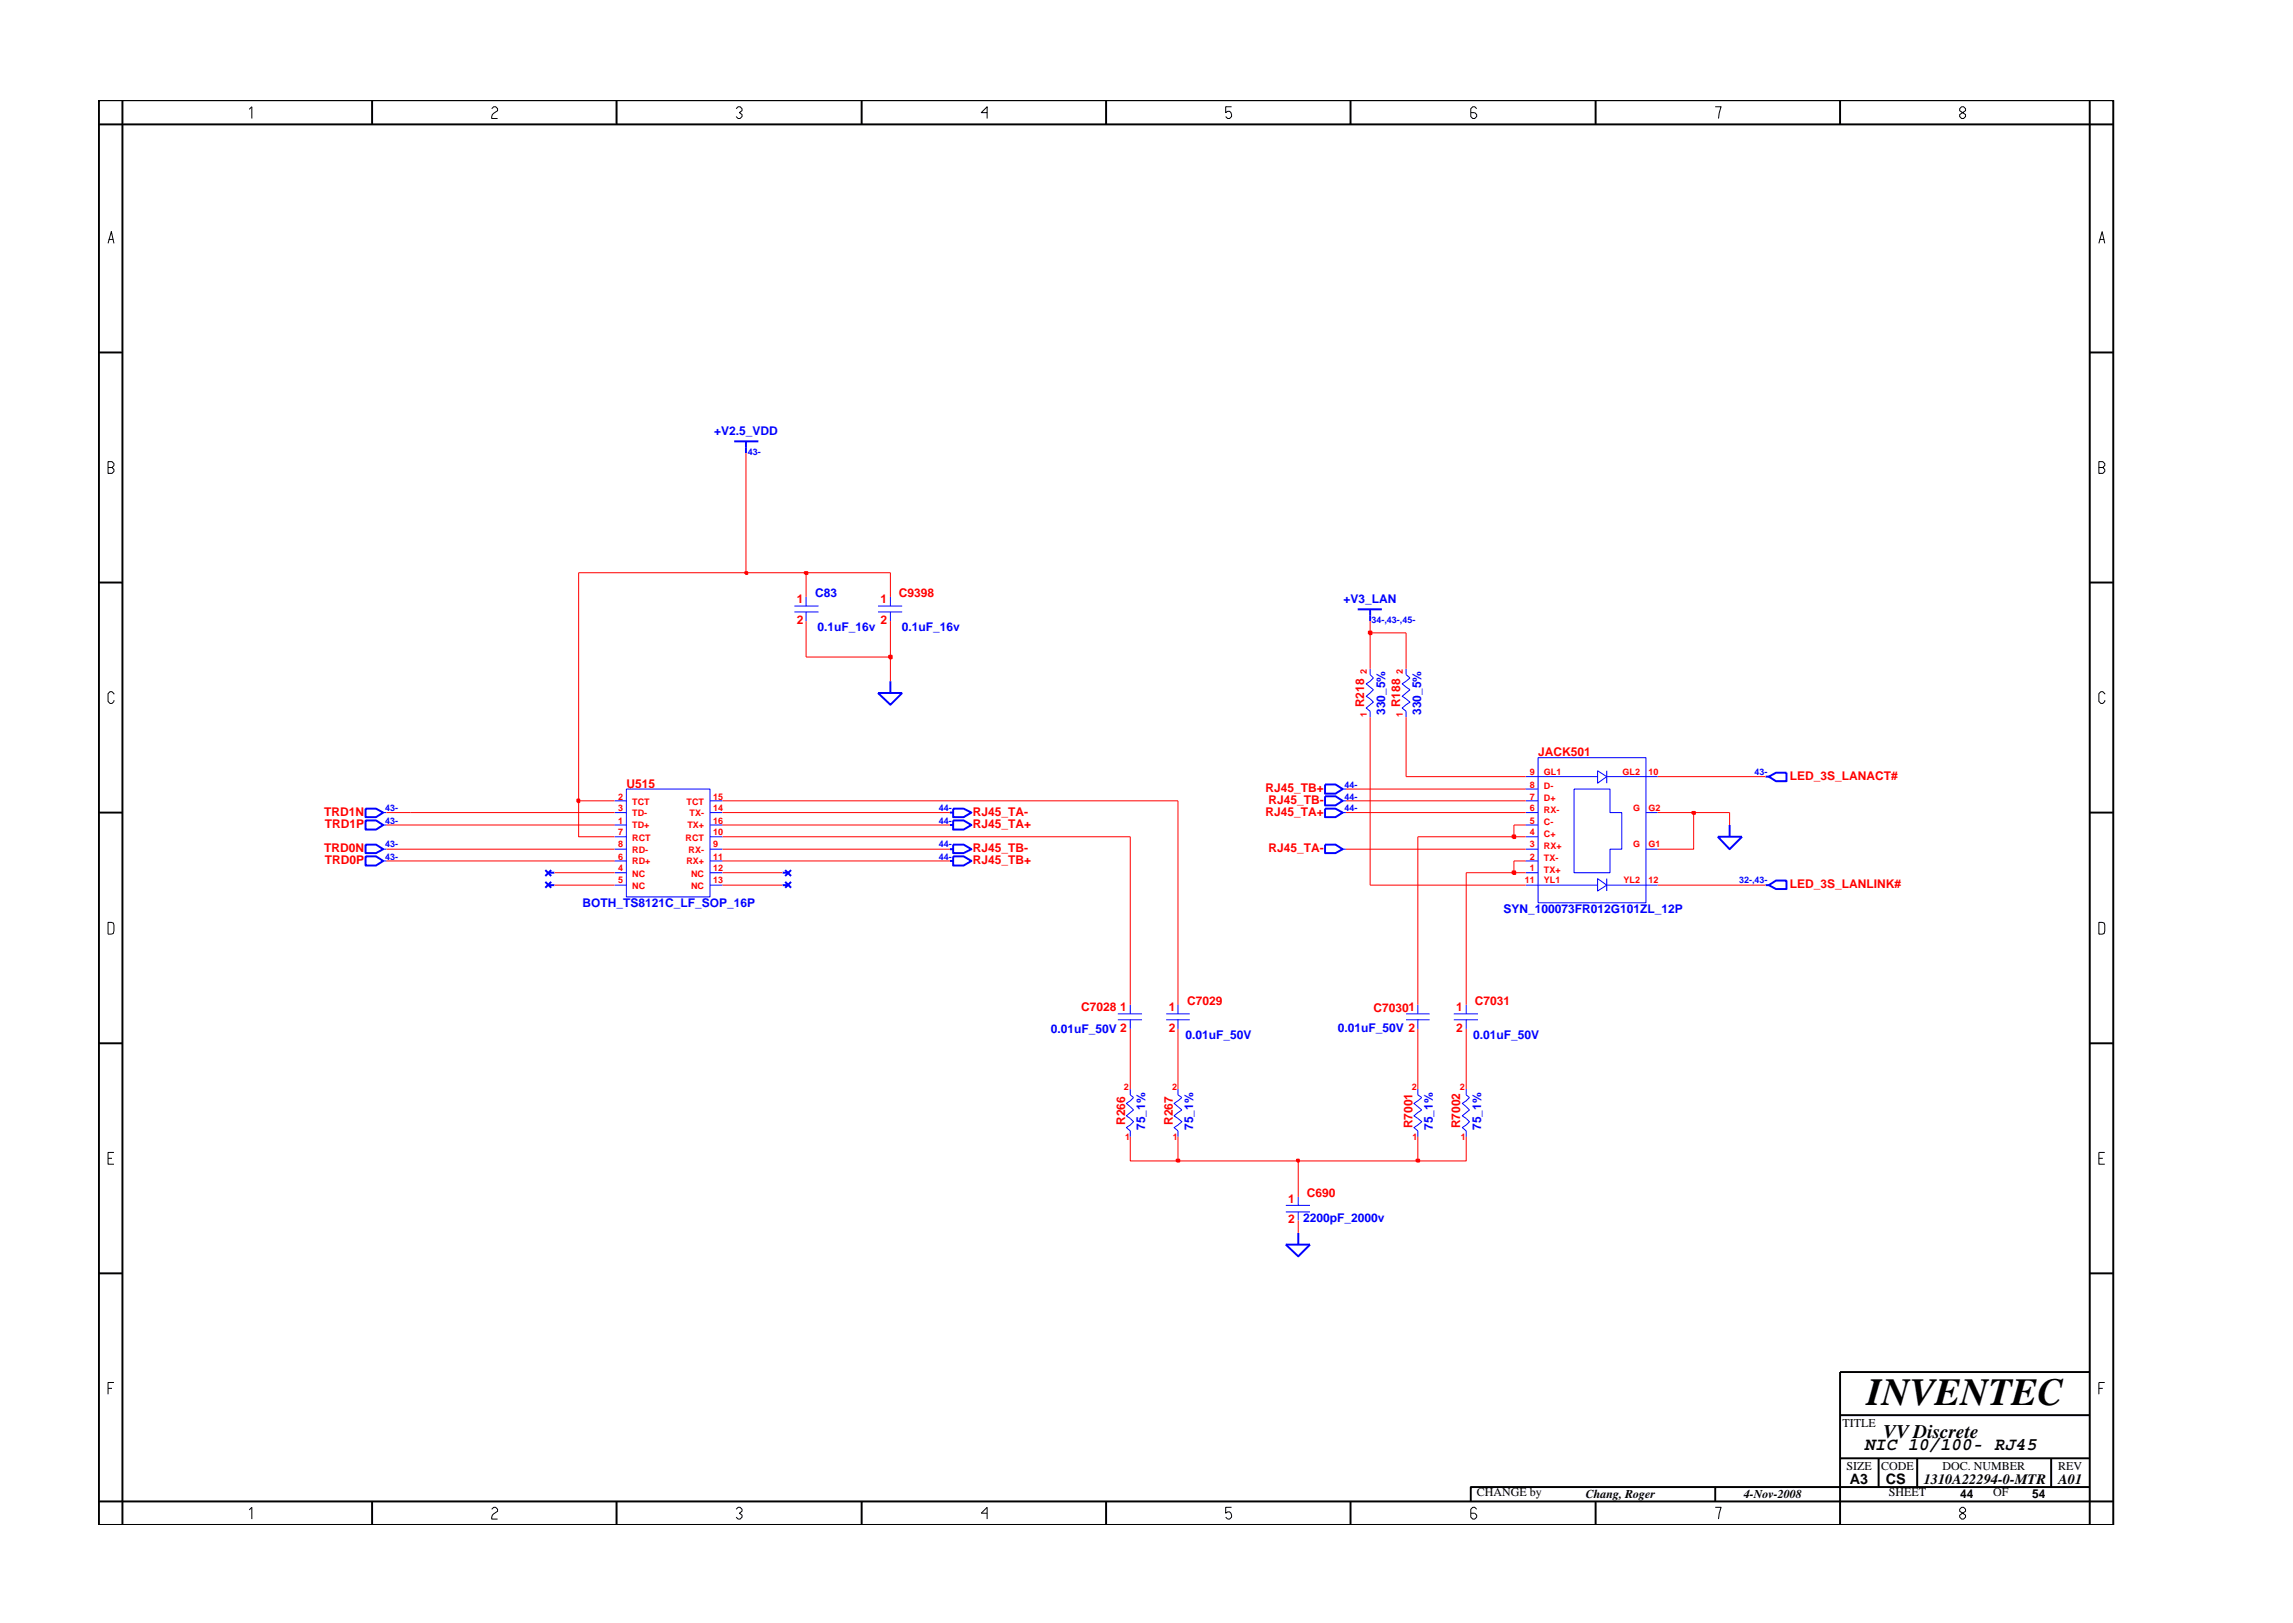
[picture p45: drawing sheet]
<svg xmlns="http://www.w3.org/2000/svg" width="297mm" height="210mm" viewBox="0 0 297 210" stroke-linecap="round" stroke-linejoin="round" font-family="sans-serif">
<defs><g id="words">
<text font-size="5" x="241.8" y="182">INVENTEC</text>
<text font-size="2.5" x="244" y="186.3">VV Discrete</text>
<text font-size="2.3" x="241.5" y="187.8">NIC 10/100- RJ45</text>
<g font-size="1.9">
<text x="239.6" y="192.2">A3</text>
<text x="244.3" y="192.3">CS</text>
<text x="249.2" y="192.2">1310A22294-0-MTR</text>
<text x="266.6" y="192.2">A01</text>
</g>
<g font-size="1.6" fill="#00f">
<text x="92.5" y="56.3">+V2.5_VDD</text>
<text x="105.6" y="77.3">C83</text>
<text x="105.9" y="81.8">0.1uF_16v</text>
<text x="116.8" y="81.8">0.1uF_16v</text>
<text x="174.1" y="78.1">+V3_LAN</text>
<text x="179.4" y="92.6" transform="rotate(-90 179.4 92.6)">330_5%</text>
<text x="184.1" y="92.6" transform="rotate(-90 184.1 92.6)">330_5%</text>
<text x="75.5" y="117.5">BOTH_TS8121C_LF_SOP_16P</text>
<text x="194.8" y="118.3">SYN_100073FR012G101ZL_12P</text>
<text x="136.1" y="133.9">0.01uF_50V 2</text>
<text x="153.6" y="134.6">0.01uF_50V</text>
<text x="173.3" y="133.7">0.01uF_50V 2</text>
<text x="190.8" y="134.6">0.01uF_50V</text>
<text x="148.4" y="146.4" transform="rotate(-90 148.4 146.4)">75_1%</text>
<text x="154.5" y="146.4" transform="rotate(-90 154.5 146.4)">75_1%</text>
<text x="185.6" y="146.4" transform="rotate(-90 185.6 146.4)">75_1%</text>
<text x="191.9" y="146.4" transform="rotate(-90 191.9 146.4)">75_1%</text>
<text x="168.8" y="158.2">2200pF_2000v</text>
</g>
<g font-size="1.6" fill="#f00">
<text x="116.4" y="77.3">C9398</text>
<text x="103.2" y="78.1">1</text>
<text x="103.2" y="80.9">2</text>
<text x="114.1" y="78.1">1</text>
<text x="114.1" y="80.9">2</text>
<text x="176.7" y="91.6" transform="rotate(-90 176.7 91.6)">R218</text>
<text x="181.4" y="91.6" transform="rotate(-90 181.4 91.6)">R188</text>
<text x="199.2" y="97.9">JACK501</text>
<text x="231.8" y="101">LED_3S_LANACT#</text>
<text x="42" y="105.7">TRD1N</text>
<text x="42.1" y="107.3">TRD1P</text>
<text x="81.1" y="102.1">U515</text>
<text x="126" y="105.7">RJ45_TA-</text>
<text x="126" y="107.3">RJ45_TA+</text>
<text x="163.9" y="105.7">RJ45_TA+</text>
<text x="163.9" y="102.6">RJ45_TB+</text>
<text x="164.3" y="104.2">RJ45_TB-</text>
<text x="42" y="110.3">TRD0N</text>
<text x="42.1" y="111.9">TRD0P</text>
<text x="126" y="110.3">RJ45_TB-</text>
<text x="126" y="111.9">RJ45_TB+</text>
<text x="164.3" y="110.3">RJ45_TA-</text>
<text x="231.8" y="115">LED_3S_LANLINK#</text>
<text x="140.1" y="131">C7028</text>
<text x="145.1" y="130.9">1</text>
<text x="151.4" y="130.9">1</text>
<text x="153.8" y="130.1">C7029</text>
<text x="177.9" y="131.1">C70301</text>
<text x="188.6" y="130.9">1</text>
<text x="191" y="130.1">C7031</text>
<text x="151.4" y="133.7">2</text>
<text x="188.6" y="133.7">2</text>
<text x="145.7" y="145.7" transform="rotate(-90 145.7 145.7)">R266</text>
<text x="151.9" y="145.7" transform="rotate(-90 151.9 145.7)">R267</text>
<text x="183" y="146.2" transform="rotate(-90 183 146.2)">R7001</text>
<text x="189.2" y="146.2" transform="rotate(-90 189.2 146.2)">R7002</text>
<text x="166.9" y="155.8">1</text>
<text x="169.3" y="155">C690</text>
<text x="166.9" y="158.5">2</text>
</g>
<g font-size="1.6">
<text x="238.7" y="184.8">TITLE</text>
<text x="239.2" y="190.4">SIZE</text>
<text x="243.7" y="190.4">CODE</text>
<text x="251.6" y="190.4">DOC. NUMBER</text>
<text x="266.6" y="190.4">REV</text>
<text x="191.3" y="193.9">CHANGE by</text>
<text x="205.4" y="194.1">Chang, Roger</text>
<text x="225.9" y="194.1">4-Nov-2008</text>
<text x="244.7" y="193.9">SHEET</text>
<text x="253.9" y="194.1">44</text>
<text x="258.2" y="193.9">OF</text>
<text x="263.3" y="194.1">54</text>
</g>
<g font-size="1.2" fill="#00f">
<text x="96.9" y="59">43-</text>
<text x="177.7" y="80.7">34-,43-,45-</text>
<text x="227.3" y="100.4">43-</text>
<text x="49.9" y="106.7">43-</text>
<text x="49.9" y="105.1">43-</text>
<text x="121.6" y="105.1">44-</text>
<text x="121.6" y="106.7">44-</text>
<text x="174.2" y="105.1">44-</text>
<text x="174.2" y="102.1">44-</text>
<text x="174.2" y="103.6">44-</text>
<text x="49.9" y="111.4">43-</text>
<text x="49.9" y="109.8">43-</text>
<text x="121.6" y="109.8">44-</text>
<text x="121.6" y="111.4">44-</text>
<text x="225.3" y="114.4">32-,43-</text>
</g>
<g font-size="1.2" fill="#f00">
<text x="177.1" y="87.3" transform="rotate(-90 177.1 87.3)">2</text>
<text x="181.7" y="87.3" transform="rotate(-90 181.7 87.3)">2</text>
<text x="177.1" y="92.9" transform="rotate(-90 177.1 92.9)">1</text>
<text x="181.7" y="92.9" transform="rotate(-90 181.7 92.9)">1</text>
<text x="198.2" y="100.4">9</text>
<text x="200" y="100.4">GL1</text>
<text x="210.2" y="100.4">GL2</text>
<text x="213.6" y="100.4">10</text>
<text x="80.1" y="106.7">1</text>
<text x="80.1" y="105.1">3</text>
<text x="80.1" y="103.6">2</text>
<text x="81.9" y="107.3">TD+</text>
<text x="81.9" y="105.7">TD-</text>
<text x="81.9" y="104.3">TCT</text>
<text x="88.9" y="104.3">TCT</text>
<text x="89" y="107.3">TX+</text>
<text x="89.3" y="105.7">TX-</text>
<text x="92.4" y="106.7">16</text>
<text x="92.4" y="105.1">14</text>
<text x="92.4" y="103.6">15</text>
<text x="198.2" y="106.7">5</text>
<text x="198.2" y="103.6">7</text>
<text x="198.2" y="102.1">8</text>
<text x="198.2" y="105.1">6</text>
<text x="200" y="106.9">C-</text>
<text x="200" y="103.7">D+</text>
<text x="200" y="102.2">D-</text>
<text x="200" y="105.3">RX-</text>
<text x="211.6" y="105.1">G</text>
<text x="213.6" y="105.1">G2</text>
<text x="80.1" y="111.4">6</text>
<text x="80.1" y="109.8">8</text>
<text x="80.1" y="112.9">4</text>
<text x="80.1" y="108.2">7</text>
<text x="81.9" y="110.4">RD-</text>
<text x="81.9" y="113.7">NC</text>
<text x="81.9" y="109">RCT</text>
<text x="81.9" y="112">RD+</text>
<text x="88.8" y="109">RCT</text>
<text x="88.9" y="112">RX+</text>
<text x="89.2" y="110.4">RX-</text>
<text x="89.5" y="113.7">NC</text>
<text x="92.4" y="111.4">11</text>
<text x="92.4" y="109.8">9</text>
<text x="92.4" y="108.2">10</text>
<text x="92.4" y="112.9">12</text>
<text x="198.2" y="108.2">4</text>
<text x="198.2" y="109.8">3</text>
<text x="198.2" y="112.9">1</text>
<text x="198.2" y="111.4">2</text>
<text x="200" y="108.4">C+</text>
<text x="200" y="110">RX+</text>
<text x="200" y="113.1">TX+</text>
<text x="200" y="111.5">TX-</text>
<text x="211.6" y="109.8">G</text>
<text x="213.6" y="109.8">G1</text>
<text x="80.1" y="114.4">5</text>
<text x="81.9" y="115.2">NC</text>
<text x="89.5" y="115.2">NC</text>
<text x="92.4" y="114.4">13</text>
<text x="197.5" y="114.4">11</text>
<text x="200" y="114.4">YL1</text>
<text x="210.3" y="114.4">YL2</text>
<text x="213.6" y="114.4">12</text>
<text x="145.6" y="141.2">2</text>
<text x="151.8" y="141.2">2</text>
<text x="182.9" y="141.2">2</text>
<text x="189.1" y="141.2">2</text>
<text x="145.7" y="147.7">1</text>
<text x="151.9" y="147.7">1</text>
<text x="183" y="147.7">1</text>
<text x="189.3" y="147.7">1</text>
</g>
</g></defs>
<g fill="none" stroke="#00f" stroke-width=".13">
<path d="M102.9 78.5h3.1M102.9 79.3h3.1M104.4 77.3v1.2M104.4 79.3v1.2M113.7 79.3h3.2M113.7 78.5h3.2M115.3 77.3v1.2M115.3 79.3v1.2M177.5 86.6v.8l.4 .4-.9 .8 .9 .8-.9 .8 .9 .8-.9 .7 .5 .4v.8M182.1 86.6v.8l.6 .4-1.1 .8 1.1 .8-1.1 .8 1.1 .8-1.1 .7 .5 .4v.8M199.2 98.2h14v18.8h-14zM207 99.9l1.1 .7-1.1 .9z"/>
<path d="M208.1 99.9v1.6M49.6 105.3h.5M49.6 106.9h.5M49.6 110h.5M49.6 111.5h.5M79.6 106.9h1.5M79.6 111.5h1.5M79.6 114.7h1.5M79.6 108.4h1.5M79.6 105.3h1.5M79.6 110h1.5M79.6 113.1h1.5"/>
<path d="M79.6 103.7h1.5M81.1 102.2h10.9v14h-10.9zM92 106.9h1.6M92 111.5h1.6M92 114.7h1.6M92 103.7h1.6M92 105.3h1.6M92 110h1.6M92 113.1h1.6M92 108.4h1.6M173.9 105.3h.5M173.9 110h.5"/>
<path d="M173.9 103.7h.5M173.9 102.2h.5M197.6 106.9h1.6M197.6 110h1.6M197.6 113.1h1.6M197.6 114.7h9.4M197.6 103.7h1.6M197.6 100.6h9.4M197.6 105.3h1.6M197.6 111.5h1.6M197.6 108.4h1.6M197.6 102.2h1.6"/>
<path d="M203.9 102.2h4.7v3.1h1.5v4.7h-1.5v3.1h-4.7zM207 113.8l1.1 .9-1.1 .7zM208.1 114.7h6.6M208.1 100.6h6.6M208.1 113.8v1.6M213.2 110h1.5M213.2 105.3h1.5M144.8 132.1h3.1M144.8 131.3h3.1M146.4 130.2v1.1M146.4 132.1v1.2M151.1 131.3h3"/>
<path d="M151.1 132.1h3M152.6 130.2v1.1M152.6 132.1v1.2M182.1 131.3h3.1M182.1 132.1h3.1M183.7 130.2v1.1M183.7 132.1v1.2M188.3 132.1h3.2M188.3 131.3h3.2M189.9 130.2v1.1M189.9 132.1v1.2M146.4 141.1v.7l.4 .4-.9 .7 .9 .9-.9 .8 .9 .7-.9 .8 .5 .4v.8"/>
<path d="M152.6 141.1v.7l.5 .4-1 .7 1 .9-1 .8 1 .7-1 .8 .5 .4v.8M166.6 157h3.1M166.6 156.2h3.1M168.2 155.1v1.1M168.2 157v1.1M183.7 141.1v.7l.5 .4-1 .7 1 .9-1 .8 1 .7-1 .8 .5 .4v.8M189.9 141.1v.7l.5 .4-1 .7 1 .9-1 .8 1 .7-1 .8 .5 .4v.8"/>
</g>
<g fill="none" stroke="#00f" stroke-width=".25">
<path d="M95.1 57.2h3.1M96.6 57.2v1.5M175.9 78.9h3.1M177.5 78.9v1.6M113.7 89.8h3.2l-1.6 1.5zM115.3 88.3v1.5M47.4 110.9h1.3l.9 .6-.9 .6h-1.3zM47.4 109.4h1.3l.9 .6-.9 .5h-1.3zM47.4 106.3h1.3l.9 .6-.9 .6h-1.3zM47.4 104.8h1.3l.9 .5-.9 .6h-1.3zM70.6 114.2l.8 .8M70.6 112.7l.8 .8"/>
<path d="M71.1 114.7h.7M71.1 113.1h.7M71.4 114.2l-.8 .8M71.4 112.7l-.8 .8M101.4 113.1h.7M101.4 114.7h.7M101.7 112.7l.8 .8M101.7 114.2l.8 .8M102.5 112.7l-.8 .8M102.5 114.2l-.8 .8M123 105.3h.5M123 106.9h.5"/>
<path d="M123 110h.5M123 111.5h.5M123.5 104.8h1.3l1 .5-1 .6h-1.3zM123.5 106.3h1.3l1 .6-1 .6h-1.3zM123.5 109.4h1.3l1 .6-1 .5h-1.3zM123.5 110.9h1.3l1 .6-1 .6h-1.3zM171.6 104.8h1.4l.9 .5-.9 .6h-1.4zM171.6 109.4h1.4l.9 .6-.9 .5h-1.4zM171.6 101.6h1.4l.9 .6-.9 .6h-1.4zM171.6 103.2h1.4l.9 .5-.9 .6h-1.4zM222.5 108.4h3.2l-1.6 1.6zM224.1 106.9v1.5"/>
<path d="M228.7 114.7h.4M228.7 100.6h.4M229.1 100.6l1-.5h1.3v1.1h-1.3zM229.1 114.7l1-.6h1.3v1.1h-1.3zM168.2 159.7v1.5M166.6 161.2h3.1l-1.5 1.6z"/>
</g>
<path d="M146.4 147.3v3.1h6.2M168.2 150.4v4.7M168.2 158.1v1.6" fill="none" stroke="#f00" stroke-width=".13"/>
<path d="M152.4 150.2h.4v.3h-.4z" fill="#8e2323"/>
<path d="M152.4 150.2h.4v.3h-.4z" fill="none" stroke="#f00" stroke-width=".25"/>
<path d="M152.6 147.3v3.1h15.6" fill="none" stroke="#f00" stroke-width=".13"/>
<path d="M168 150.2h.3v.3h-.3z" fill="#8e2323"/>
<path d="M168 150.2h.3v.3h-.3z" fill="none" stroke="#f00" stroke-width=".25"/>
<path d="M168.2 150.4h15.5" fill="none" stroke="#f00" stroke-width=".13"/>
<path d="M183.5 150.2h.3v.3h-.3z" fill="#8e2323"/>
<path d="M183.5 150.2h.3v.3h-.3z" fill="none" stroke="#f00" stroke-width=".25"/>
<g fill="none" stroke="#f00" stroke-width=".13">
<path d="M177.5 92.9v21.8h20.1M71.8 114.7h7.8M71.8 113.1h7.8M93.6 114.7h7.8M93.6 113.1h7.8M146.4 108.4v21.8M152.6 103.7v26.5M183.7 108.4v21.8M196.1 113.1h-6.2v17.1M214.7 114.7h14M146.4 133.3v7.8M152.6 133.3v7.8"/>
<path d="M183.7 133.3v7.8M189.9 133.3v7.8M183.7 147.3v3.1h6.2v-3.1"/>
</g>
<path d="M195.9 112.9h.4v.3h-.4z" fill="#8e2323"/>
<path d="M195.9 112.9h.4v.3h-.4z" fill="none" stroke="#f00" stroke-width=".25"/>
<path d="M50.1 111.5h29.5M50.1 110h29.5M75 103.7v4.7h4.6M93.6 111.5h29.4M93.6 110h29.4M93.6 108.4h52.8M174.4 110h23.2M183.7 108.4h12.4M197.6 111.5h-1.5v1.6h1.5M219.4 105.3v4.7h-4.7" fill="none" stroke="#f00" stroke-width=".13"/>
<path d="M195.9 108.2h.4v.4h-.4z" fill="#8e2323"/>
<path d="M195.9 108.2h.4v.4h-.4z" fill="none" stroke="#f00" stroke-width=".25"/>
<path d="M50.1 105.3h29.5M50.1 106.9h29.5M93.6 106.9h29.4M93.6 105.3h29.4M174.4 105.3h23.2M197.6 106.9h-1.5v1.5h1.5M214.7 105.3h4.7M224.1 105.3v1.6" fill="none" stroke="#f00" stroke-width=".13"/>
<path d="M219.2 105.2h.4v.2h-.4z" fill="#8e2323"/>
<path d="M219.2 105.2h.4v.2h-.4z" fill="none" stroke="#f00" stroke-width=".25"/>
<path d="M219.4 105.3h4.7" fill="none" stroke="#f00" stroke-width=".13"/>
<path d="M74.8 103.6h.2v.3h-.2z" fill="#8e2323"/>
<path d="M74.8 103.6h.2v.3h-.2z" fill="none" stroke="#f00" stroke-width=".25"/>
<path d="M75 74.2v29.5h4.6M104.4 80.5v4.6h10.9v3.2M177.5 82v4.6M182.1 82v4.6M182.1 92.9v7.7h15.5M93.6 103.7h59M174.4 102.2h23.2M174.4 103.7h23.2M214.7 100.6h14" fill="none" stroke="#f00" stroke-width=".13"/>
<path d="M115.2 84.9h.3v.4h-.3z" fill="#8e2323"/>
<path d="M115.2 84.9h.3v.4h-.3z" fill="none" stroke="#f00" stroke-width=".25"/>
<path d="M115.3 80.5v4.6" fill="none" stroke="#f00" stroke-width=".13"/>
<path d="M177.3 81.8h.4v.4h-.4z" fill="#8e2323"/>
<path d="M177.3 81.8h.4v.4h-.4z" fill="none" stroke="#f00" stroke-width=".25"/>
<path d="M75 74.2h21.6M104.4 74.2v3.1M115.3 74.2v3.1M177.5 80.5v1.5h4.6" fill="none" stroke="#f00" stroke-width=".13"/>
<path d="M96.5 74.1h.3v.3h-.3z" fill="#8e2323"/>
<path d="M96.5 74.1h.3v.3h-.3z" fill="none" stroke="#f00" stroke-width=".25"/>
<path d="M96.6 58.7v15.5h7.8" fill="none" stroke="#f00" stroke-width=".13"/>
<path d="M104.3 74.1h.3v.3h-.3z" fill="#8e2323"/>
<path d="M104.3 74.1h.3v.3h-.3z" fill="none" stroke="#f00" stroke-width=".25"/>
<path d="M104.4 74.2h10.9" fill="none" stroke="#f00" stroke-width=".13"/>
<g fill="none" stroke="#000" stroke-width=".25">
<path d="M12.8 13h261v184.6h-261zM15.9 13v184.6M48.2 13v3.1M79.9 13v3.1M111.6 13v3.1M143.3 13v3.1M174.9 13v3.1M206.7 13v3.1M238.4 13v3.1M270.7 13v184.6M273.8 16.1h-261M12.8 45.7h3.1"/>
<path d="M270.7 45.7h3.1M12.8 75.5h3.1M270.7 75.5h3.1M12.8 105.3h3.1M270.7 105.3h3.1M12.8 135.2h3.1M270.7 135.2h3.1M12.8 165h3.1M270.7 177.7h-32.3v19.9M270.7 165h3.1M48.2 194.5v3.1M79.9 194.5v3.1"/>
<path d="M111.6 194.5v3.1M143.3 194.5v3.1M174.9 194.5v3.1M206.7 194.5v3.1M222.2 192.6v1.9M238.4 183.3h32.3M238.4 188.9h32.3M243.4 188.9v3.7M248.4 188.9v3.7M265.7 188.9v3.7M270.7 192.6h-80.2v1.9M273.8 194.5h-261"/>
</g>
<g fill="none" stroke="#000" stroke-width=".13">
<path d="M32.3 14.2l.3-.4v1.6M63.7 14.1l.3-.3h.2l.3 .3v.2l-.5 .4-.3 .4v.3h.8M95.4 14.1l.2-.3h.3l.2 .3v.2l-.3 .3 .3 .2v.3l-.2 .3h-.3l-.2-.3M127.9 14.6h-.8l.8-.8v1.6M159.5 13.8h-.7v.8l.2-.2a.5 .5 0 0 1 .5 .7l-.2 .3h-.3l-.2-.3M191.3 14.1l-.3-.3h-.2l-.3 .3v1l.3 .3h.2l.3-.3v-.3l-.3-.2h-.5M222.2 13.8h.8l-.4 1.6M254.1 13.8l-.2 .3v.2l.7 .5v.3l-.2 .3h-.3l-.2-.3v-.3l.7-.5v-.2l-.2-.3zM14 31.5l.4-1.5 .4 1.5M14.1 31h.6M272 31h.6M272.7 31.5l-.4-1.5-.4 1.5"/>
<path d="M14 59.8h.5l.3 .3v.2l-.3 .3 .3 .2v.3l-.3 .2h-.5zM14 60.6h.5M271.9 60.6h.5l.3-.3v-.2l-.3-.3h-.5v1.5h.5l.3-.2v-.3l-.3-.2M14.8 89.9l-.3-.3h-.2l-.3 .3v1l.3 .2h.2l.3-.2v-.2M272.7 89.9l-.3-.3h-.3l-.2 .3v1l.2 .2h.3l.3-.2v-.2M14 119.5l.7 .1 .1 .2-.1 1.1-.7 .1zM271.9 119.5l.7 .1 .1 .2-.1 1.1-.7 .1zM14 150.1h.5M14.8 149.3h-.8v1.5h.8M271.9 150.1h.5M272.7 149.3h-.8v1.5h.8M14 179.9h.5"/>
<path d="M14.8 179.1h-.8v1.5M271.9 179.9h.5M272.7 179.1h-.8v1.5M32.3 195.6l.3-.3v1.5M63.7 195.5l.3-.2h.2l.3 .2v.3l-.5 .3-.3 .4v.3h.8M95.4 195.5l.2-.2h.3l.2 .2v.3l-.3 .2 .3 .3v.2l-.2 .3h-.3l-.2-.3M127.9 196h-.8l.8-.7v1.5M159.5 195.3h-.7v.7l.2-.1a.5 .5 0 0 1 .5 .6l-.2 .3h-.3l-.2-.3M191.3 195.5l-.3-.2h-.2l-.3 .2v1l.3 .3h.2l.3-.3v-.2l-.3-.3h-.5M222.2 195.3h.8l-.4 1.5M254.1 195.3l-.2 .2v.3l.7 .5v.2l-.2 .3h-.3l-.2-.3v-.2l.7-.5v-.3l-.2-.2z"/>
</g>
<use href="#words"/>
</svg>
